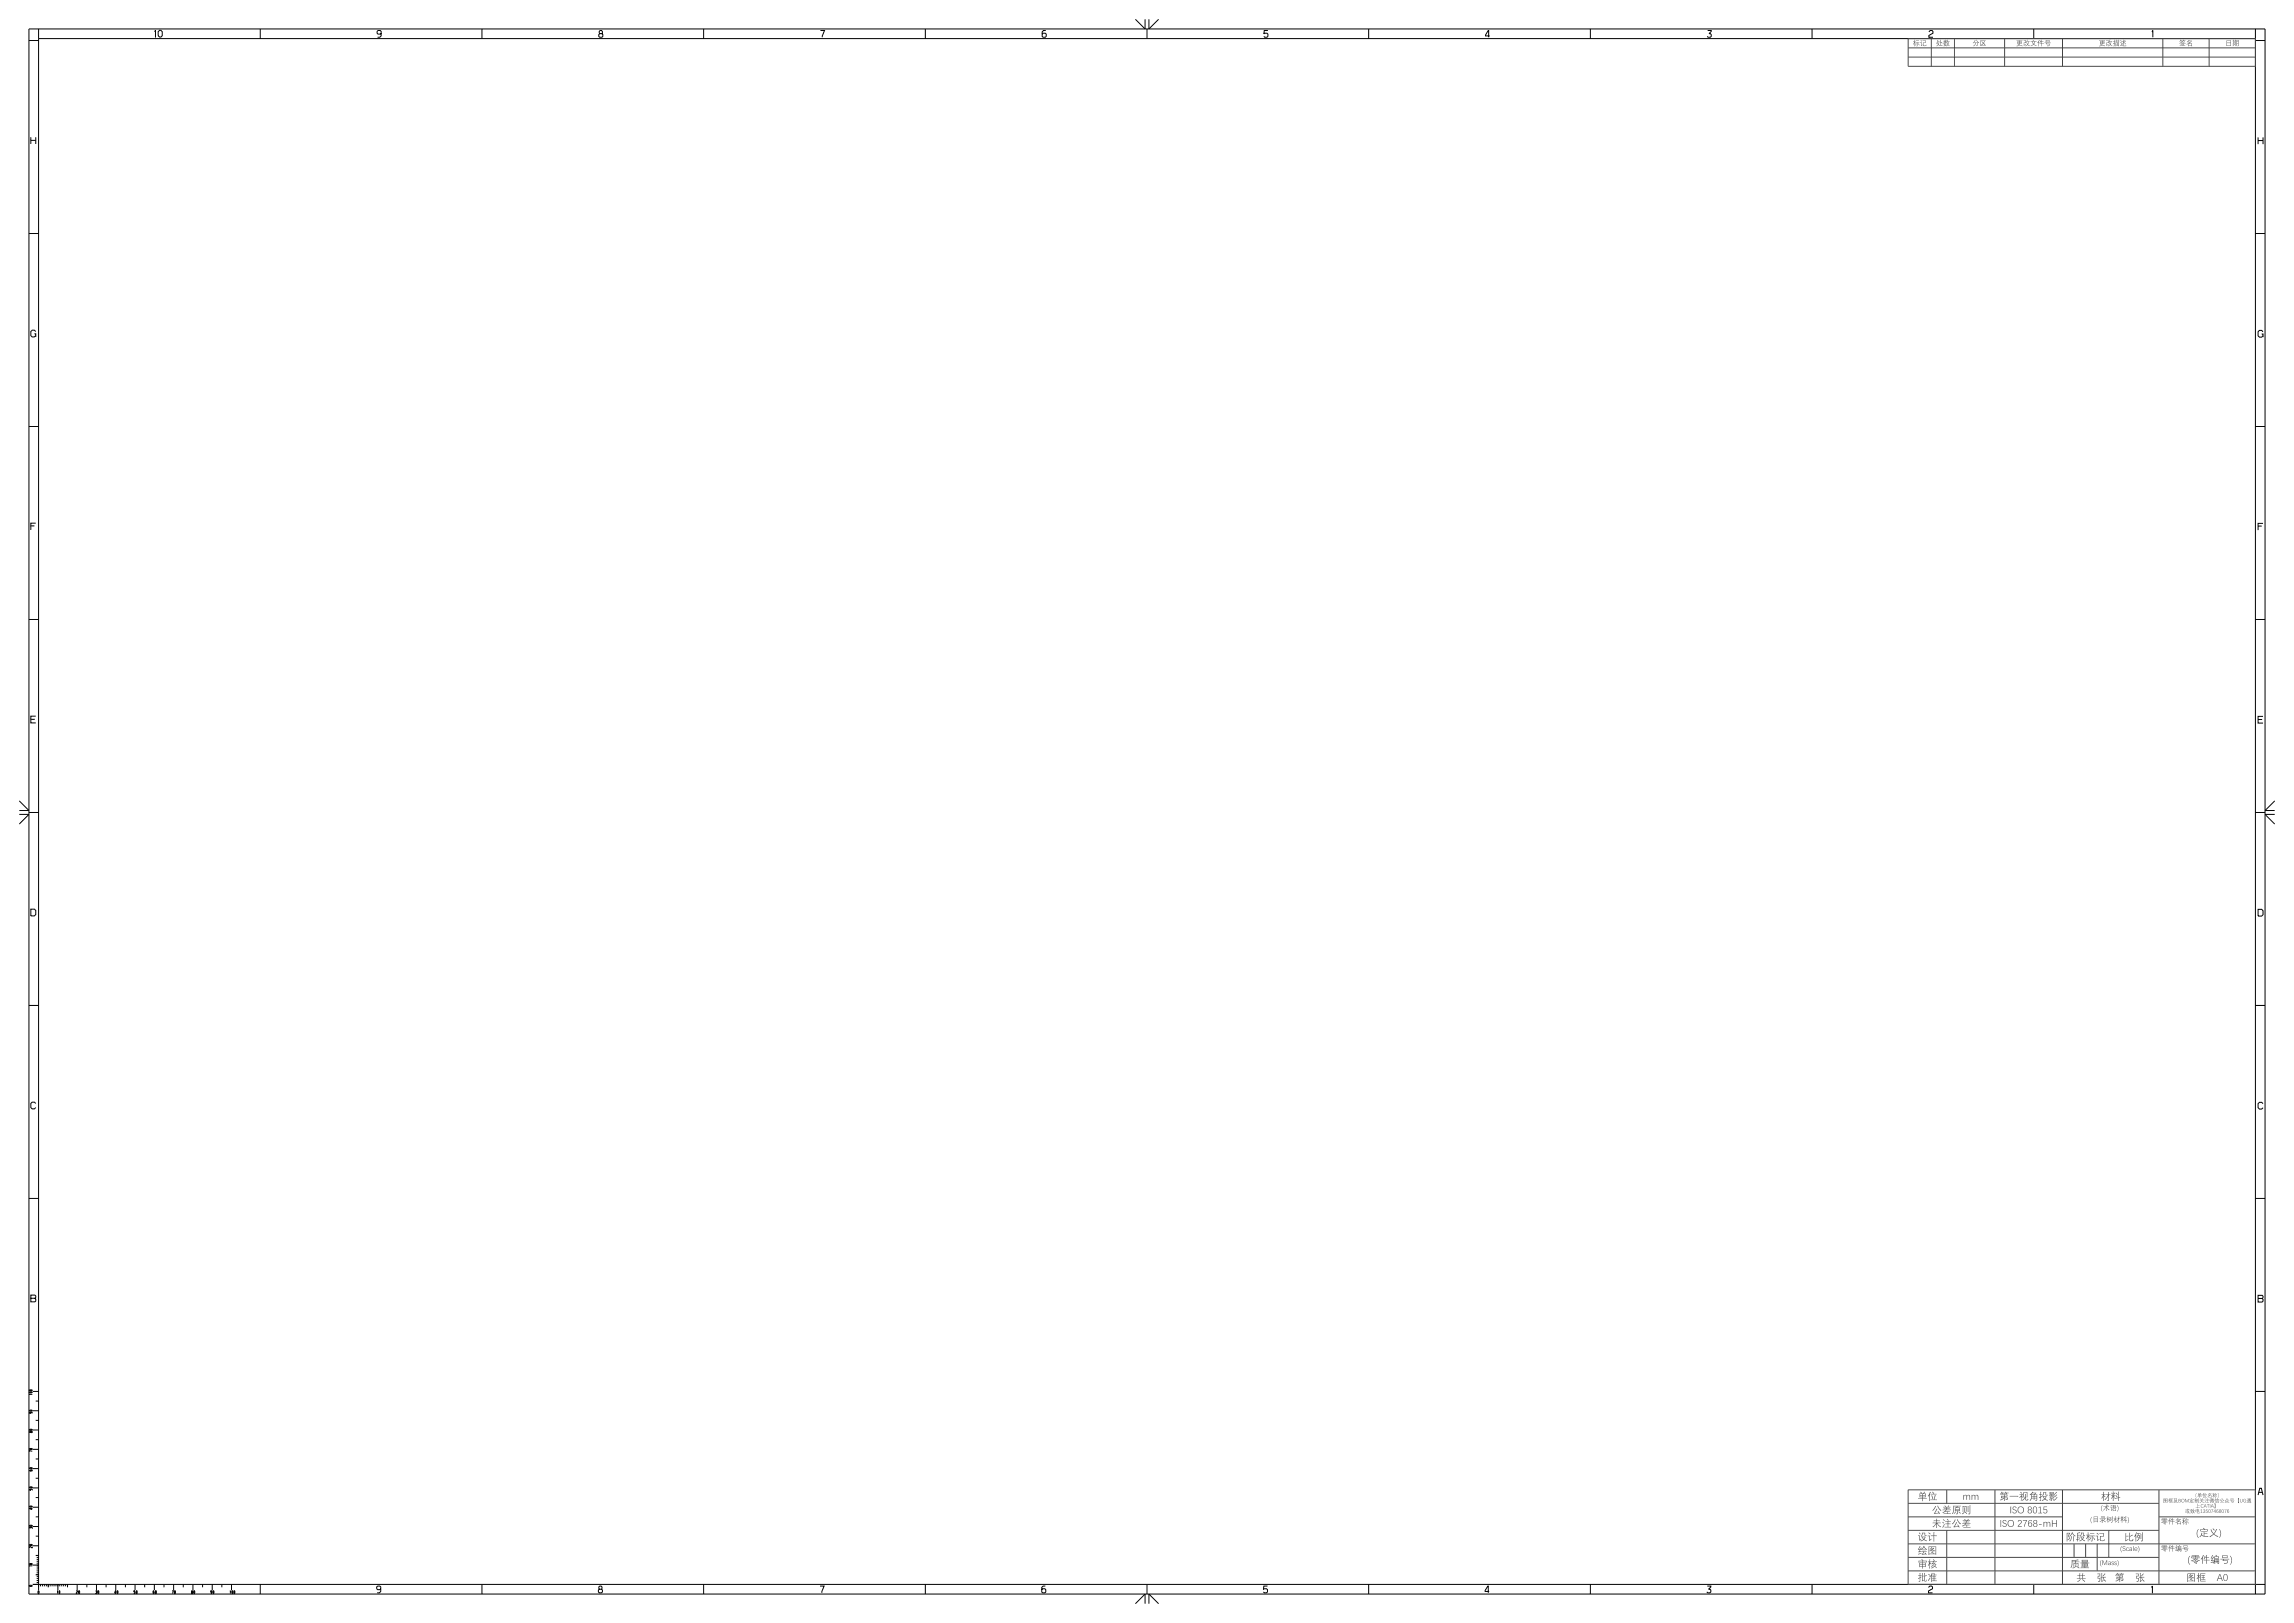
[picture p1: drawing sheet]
<svg xmlns="http://www.w3.org/2000/svg" width="1189mm" height="841mm" viewBox="0 0 1189 841" stroke-linecap="round" stroke-linejoin="round" font-family="sans-serif">
<g fill="none" stroke="#000" stroke-width=".52">
<path d="M15 15h1159v811h-1159zM20 15v809M80 16h1v3M80 19h1M83 16h1v3h-1h-1v-3zM135 15v5M198 17l-2 1-1-2h1h2v3h-1h-1M250 15v5M311 17h1v-1h-1l-1 3h1h1v-2M365 15v5M425 16h2l-1 3M480 15v5"/>
<path d="M542 16h-1l-1 1v2h2v-2l-2 1M589 10l4 5v-5M595 15v5M595 10v5l5-5M657 16h-2v2l2-1v2h-2M709 15v5M772 19h-2l1-3 1 3M824 15v5M885 16h2l-1 1 1 1v1h-1h-1M939 15v5M1000 17v-1h2v1l-2 1v1h2M1054 15v5"/>
<path d="M1115 17l1-1v3M1169 15v811M15 21h5M20 20h1149M1169 21h5M16 73h3M16 71v4M19 71v4M1170 71v4M1170 73h3M1173 71v4M15 121h5"/>
<path d="M1169 121h5M18 173h1v2M19 172l-1-1h-1l-1 1v2l1 1h1l1-1M1172 173h1v2M1173 172l-1-1h-1l-1 1v2l1 1h1l1-1M15 221h5M1169 221h5M16 272h2M19 271h-3v4M1170 273h2M1173 271h-3v4M15 321h5"/>
<path d="M1169 321h5M16 373h2M19 371h-3v4h3M1170 373h2M1173 371h-3v4h3M10 415l5 5h-5M1179 415l-5 5h5M10 422h5l-5 5M15 421h5M1169 421h5M1179 422h-5l5 5M16 471h2l1 1v2l-1 1h-2z"/>
<path d="M1170 471h2l1 1v2l-1 1h-2zM15 521h5M1169 521h5M19 572l-1-1h-1l-1 1v2l1 1h1l1-1M1173 572l-1-1h-1l-1 1v2l1 1h1l1-1M15 621h5M1169 621h5M16 673h2l1-1-3-1v4h2l1-1-1-1M1170 673h2l1-1-3-1v4h2l1-1-1-1M15 721l2 1zM15 720l2 1zM15 731h2z"/>
<path d="M16 732h-1h1h1M17 722l-2 1M17 721h3M17 731h3M18 726h2M18 736h2M1169 721h5M15 751h2zM15 741h2zM16 742h1h-2h1M17 752h-2M17 741h3"/>
<path d="M17 751h3M18 746h2M18 756h2M15 772h1h1M15 771h2zM15 762h1h1h-1M15 761h2zM17 761h3M17 771h3M18 766h2M18 776h2M1170 775l1-4h1l1 4"/>
<path d="M1171 773h2M15 792v-1h2v1M15 791h2zM15 781h2zM16 782h-1h2M17 781h3M17 791h3M18 786h2M18 796h2M15 800l2 1zM15 810l2 1zM17 801v1l-2-1 1 1"/>
<path d="M17 811h-1M17 811h.1M17 811h3M17 801h3M18 806h2M18 816h2M19 807h1M19 808h1M19 809h1M19 810h1M19 812h1M19 813h1"/>
<path d="M19 814h1M19 815h1M19 817h1M19 818h1M19 819h1M15 822h2zM17 821h1157M19 820h1M20 824v2zM21 821v1M22 821v1M23 821v1"/>
<path d="M24 821v1M25 821v2M26 821v1M27 821v1M28 821v1M29 821v1M30 825v1M30 821v3M31 824v2zM31 821v1M32 821v1M33 821v1"/>
<path d="M34 821v1M35 821v2M40 825v-1v1v1M40 821v3M41 824v2zM45 821v2M50 824v2M50 821v3M51 824v2zM55 821v2M60 821v3M60 825h-1l1-1v2"/>
<path d="M61 824v2zM65 821v2M70 824h-1v1h1v1h-1M70 821v3M71 824v2zM75 821v2M80 824l-1 1 1 1v-1h-1M80 821v3M81 824v2zM85 821v2M89 824h1v2M90 821v3"/>
<path d="M91 824v2zM95 821v2M99 825l1-1-1 2 1-1M100 821v3M101 824v2zM105 821v2M110 825h-1v-1l1 1-1 1M110 821v3M111 824v2zM115 821v2M119 825v1M119 826h.1"/>
<path d="M120 821v3M120 824l1 2zM121 824l1 2zM135 821v5M197 823l-1 1-1-2h1h1v3h-2M250 821v5M311 823h1v-1h-2v3h1h1v-2M365 821v5M425 822h2l-1 3M480 821v5M542 822h-1l-1 1v2h2v-2l-2 1M593 826v5"/>
<path d="M594 826l-5 5M595 821v5M595 826v5M596 826l5 5M657 822h-2v2l1-1 1 2h-1h-1M709 821v5M772 825h-2l1-3v3M824 821v5M885 822h2l-1 1 1 1v1h-1h-1M939 821v5M1000 823v-1h2v1l-2 1v1h2M1054 821v5"/>
<path d="M1115 823l1-1v3M1115 825h1"/>
</g>
<g fill="#4b4b4b">
<path d="M995 774h2l1-1-1 1h1v2h-1l2 1h-2v1l-1-1h-2l2-1h-1zM995 775v1h1v-1zM995 774v1h1v-1zM997 775v1h1v-1zM997 774v1h1v-1zM995 773l1 1zM1003 775v2h1h-3h1zM1001 774h3zM1001 775l1 2zM1001 773l1 1zM1000 773h1l-1 5v-3h-1z" fill-rule="evenodd"/>
<path d="M1018 775h1h2v2l-1-2v2l-1-2h-1v2zM1022 775h1h1h1v2v-2h-1v2l-1-2h-1v2z" fill-rule="evenodd"/>
<path d="M1037 774h3v1h-1v1h2v1h-1v-1h-1v2v-2l-2 1 1-1h-1v-1h2zM1038 775l-1 1h2v-1zM1039 775h1zM1038 773l1 1h-1h-1h-1zM1039 773l2 1h-1h-1zM1042 775h4zM1047 774h1a.8 .8 0 0 0 0 1 .8 .8 0 0 0 1 1h-1l-1 2v-2l1-2zM1047 773l1 1zM1050 774v3h1h-1v-1a1.3 1.3 0 0 1-2 1l1-1zM1049 773h2v3v-3h-2v3zM1053 773h1h1v1h1v4l-1-1h1v-1h-2v1v-1h-1l-1 2v-1l1-1v-2h-1zM1053 774h1h1zM1053 776h1zM1053 775h1zM1054 775h2zM1054 776h2zM1059 775h2a1 1 0 0 0-1 1 1 1 0 0 0 1 1v1l-1-1h-2a.9 .9 0 0 0 1 0 .9 .9 0 0 0 0-1zM1059 776l1 1v-1zM1059 773h2v2h-1v-1h-1v1zM1058 773l1 1h-1v2v2h-1l1-2h-1h1v-2h-1h1zM1062 773h2v2h-1h2h-3h1h-1zM1063 774h1zM1063 773l1 1zM1062 777h1zM1062 775h2l-1 3v-2h-1zM1063 776h1zM1064 776v1zM1064 777l2-1-1 2zM1066 773l-1 2zM1065 776l1-1z" fill-rule="evenodd"/>
<path d="M1091 774h2v-1v1h1l-1 1v3h-1v-1h1v-2a1.6 1.6 0 0 1-2 2l2-2zM1090 773v1h1l-1 1 1 1-1-1v3v-3l-1 1a1 1 0 0 0 1 0 1 1 0 0 0 0-1v-1zM1098 773v3h1h-1v2v-2h-2h2zM1097 775v1zM1097 773v2zM1095 773h1l-1 2h1h-1l1 1-1-1v3v-2h-1a.8 .8 0 0 0 1 0 .8 .8 0 0 0-1-1h1zM1094 774h1zM1096 773v1z" fill-rule="evenodd"/>
<path d="M1138 774l1 2-1-1zM1139 774h2v1h-1l1 1-1-1v1v-1l-1 1 1-1h-1zM1139 775h1zM1139 774l1 1zM1140 775h1zM1140 774l1 1zM1143 774v2h1h-2h1zM1142 774h2zM1142 775l1 1zM1142 774v2v-2l-1 1zM1144 774h1h1l-1 1h1v1h-1v-1h-1l2-1zM1145 775v1h1v-1zM1148 775v1zM1148 774h1v1h-1zM1148 774v2zM1149 775v1zM1147 774h1l-1 2v-1v-1zM1149 774l1 1v1z" fill-rule="evenodd"/>
<path d="M1122 777h1h-1l1 1h-1l1-1h-1zM1122 778h1zM1122 778h1zM1121 777h2v2h-2zM1122 777v1h1v-1zM1125 777h1h-1v1l1 1h-1zM1125 777h1v1h-1h1zM1124 776v3v-2v1zM1127 777h1v1l1 1-1-1-1 1 1-1-1-1v1a.8 .8 0 0 0 0-1zM1127 777l1 1v-1zM1129 777h1v1h-1zM1129 777h1zM1129 778h1zM1130 778a1 1 0 0 1 2 0 1 1 0 0 1-2 0zM1131 778a.7 .7 0 0 0 1 0 .7 .7 0 0 0-1 0zM1133 777l1 1v-1v1v-1v1l-1-1v1zM1135 777h2h-1l1 1h-1l1 1-2-1v1v-1h1v-1zM1135 777h1v-1l1 1h-2zM1138 776l1 1h-1h1h-1l1 1h-1v1v-1v1v-1l-1-1h1h-1zM1139 777v1zM1139 776l1 3h-1zM1140 777h2h-1h1h-1v1h1h-1l1 1a.8 .8 0 0 0-1-1 .8 .8 0 0 0-1 1l1-1h-1h1v-1zM1140 776l1 1zM1143 777v1zM1143 778v1zM1143 776v1zM1143 777h2h-1v1h1h-1v1h1h-2h1v-1h-1l1-1zM1144 776v1zM1146 777v2l-1-1zM1146 776l-1 1zM1146 778h1h-1v1zM1146 777h1v-1l1 3h-2l1-1v-1zM1147 777v1zM1146 777v-1v1h1h-1zM1148 776v3v-2zM1149 777v-1l1 1zM1149 778h1v1h-1zM1149 778h1zM1149 777h1zM1149 778h1zM1151 777v1zM1152 777l-1 1h1v1h-1zM1152 776l1 2zM1154 777v1l-1 1zM1153 777l1-1 1 1a.8 .8 0 0 0-1 0 .8 .8 0 0 0-1 1zM1155 777v2v-1l-1 1zM1156 777l2 1h-1h1v1h-1l1-1zM1156 776h2v1h-2zM1156 777h1zM1160 776h1v3h-1zM1161 777l1 1v-1v1h-1zM1163 777h1h-1v1h1h-1h1h-1zM1165 776v1zM1165 776h2v1h-1h1v1h-1h-1v-1h1h-1zM1165 777h1zM1165 777h1zM1164 777h1v1l2 1h-2z" fill-rule="evenodd"/>
<path d="M1139 779v1h1h-1v1h1h-2h1zM1141 780h1h-1v1h1h-1zM1143 779l1 2h-1h-1zM1143 780v1zM1144 779h1v1v1l-1-1zM1145 779l1 2zM1147 779v2h-1zM1147 780l-1 1h1zM1148 779v3z" fill-rule="evenodd"/>
<path d="M1133 784h1zM1133 783a.5 .5 0 0 1 1 0 .5 .5 0 0 1-1 0zM1133 783h1zM1134 782h1zM1133 782h1h1h-1v1h1l-1 1h1h-1v-2zM1135 782h1v1v-1v1h-1l1-1zM1135 783h1v1h-1l1-1zM1137 782h1l-1 2h1h-1h-1h1v-1h-1zM1138 782h1h1v2h-1h1h-2zM1138 782l1 1zM1138 783h1zM1139 782l1 1zM1139 783h1zM1141 782l1 2h-1v-2zM1142 782h1v2h-1l1-1h-1l1-1zM1143 782h1l-1 1h1v1h-1l1-1h-1zM1145 782l1 1-1 1zM1145 782v2l1-1zM1146 782h1v2v-2zM1148 782v2h-1zM1148 782l-1 1h1zM1149 782h1l-1 1h1v1h-1zM1149 783a.5 .5 0 0 0 1 0 .5 .5 0 0 0-1 0zM1150 782h1v2h-1zM1150 783a.5 .5 0 0 0 1 0 .5 .5 0 0 0-1 0zM1150 783a.5 .5 0 0 0 1 0 .5 .5 0 0 0-1 0zM1152 782l1 1-1 1zM1152 782v2v-1zM1153 782h1l-1 2 1-2zM1155 782l-1 1h1v1h-1zM1154 783a.5 .5 0 0 0 1 0 .5 .5 0 0 0-1 0z" fill-rule="evenodd"/>
<path d="M1003 780l1 1-2 2zM1004 782l-1 1a.6 .6 0 0 0 0 1 .6 .6 0 0 0 1 0h1v-1v1h-3zM1004 780l2 3a1.7 1.7 0 0 1-2-2zM1007 781h2l1-1v1h1h-2v1h2h-2l2 1h-2h-1h3h-2v1l2 1h-4l2-1v-1l-2 1 1-1-1-1h2h-2l2-1zM1008 780v1zM1012 780h4l-2 1h2v2h-1v2l-1-1v-1h-1v-2h1h-1v1a1.3 1.3 0 0 1-1 2zM1014 782v1h2v-1zM1014 781v1h2v-1zM1014 783l-1 1zM1015 783l1 1zM1018 781h1l-1 2-1 2v-1l1-1zM1017 780h2v3v-2h-1l-1 2zM1019 783v1zM1020 780v1v2zM1021 780v4l-1 1v-1h1z" fill-rule="evenodd"/>
<path d="M1042 781v3zM1043 781h1h1h-1h-1l2 2v1h-2v-1l1 1 1-1-2-1zM1045 782a2 2 0 0 1 4 0 2 2 0 0 1-4 0zM1046 782a1.5 1.5 0 0 0 3 0 1.5 1.5 0 0 0-3 0zM1051 781h1h1l-1 1 1 1v1h-2l1-2zM1051 782a1 1 0 0 0 2 0 1 1 0 0 0-2 0zM1051 783a1 1 0 0 0 2 0 1 1 0 0 0-2 0zM1054 781h1h1v2l-1 1-1-1zM1054 781v2l1 1v-2v-1zM1057 781h1v3h-2h1v-3zM1059 781h2h-1l-1 1h1l1 1v1h-2h1l1-1-1-1-1 1z" fill-rule="evenodd"/>
<path d="M1002 788h2v-1v1h1h-1v1h2h-2l2 2a1.6 1.6 0 0 1-2-2v3v-3l-2 2 1-2h-1h2v-1zM1008 790l-1 2zM1007 787l1 1zM1008 788h3h-1v2l1-1-1 1v1h1h-3h2v-1h-2h2v-2zM1009 787l1 1zM1013 787l1 1-2 2zM1014 789v1a.6 .6 0 0 0 0 1 .6 .6 0 0 0 1 0v-1l1 1h-3zM1014 787l2 3a1.7 1.7 0 0 1-2-2zM1017 788h3v-1v1h1h-2v1h2h-2l2 1h-2h2h-1v1l1 1h-3l1-1v-1l-2 1 2-1-2-1h2h-1l1-1zM1018 787l1 1z" fill-rule="evenodd"/>
<path d="M1037 788v3zM1038 788h1h1h-1h-1l2 2v1h-2v-1l1 1 1-1-2-1zM1040 789a2 2 0 0 1 4 0 2 2 0 0 1-4 0zM1041 789a1.5 1.5 0 0 0 3 0 1.5 1.5 0 0 0-3 0zM1046 788h1l1 1-2 2h2h-2l2-2-1-1h-1zM1048 788h3l-2 3v-1l1-2zM1052 788h1h-1v1h-1h1h1v2l-2-1zM1051 790a1 1 0 0 0 2 0 1 1 0 0 0-2 0zM1054 788h2l-1 1 1 1-1 1h-1v-2zM1054 789a1 1 0 0 0 2 0 1 1 0 0 0-2 0zM1054 790a1 1 0 0 0 2 0 1 1 0 0 0-2 0zM1057 790h1zM1059 789h1h1h1l1 2-1-2h-1v2l-1-2-1 2zM1064 788v1h2v-1v3v-2h-2v2z" fill-rule="evenodd"/>
<path d="M1120 789l2-1 2 1h-1a1.5 1.5 0 0 0-2 0zM1121 789h1v-1l1 1-1 1-1-1h1zM1121 787h2h-1h1v1v-1h-1v1l-1-1-1 1v-1h2zM1121 788h1zM1121 788h1zM1122 788h1zM1122 788h1zM1125 787l-1 3v-2zM1125 787h1h1l-1 1h1l-1 1v1v-1h-1l1-1h-1zM1128 788l1-1h1l-1 1h1v2h-2v-1h-1l2-1 1-1zM1129 789v1h1v-1zM1133 788l-1 1zM1133 787h1v1h-1h-1zM1133 788v2zM1131 787h1v2v-1v2v-2l-1 1 1-1h-1h1z" fill-rule="evenodd"/>
<path d="M994 796h1v2h1h-1v-2zM995 794v1zM996 796h2a1 1 0 0 0-1 1 1.1 1.1 0 0 0 2 1h-1a1.7 1.7 0 0 0-2 1l-1-1a1 1 0 0 0 2 0 .9 .9 0 0 0-1-1zM996 797h1h1zM996 794h2v2v-1h-2v1zM999 796h1v2l1-1-1 2v-3zM1000 794v1zM1002 794h1l-1 2h2h-2l1 3-1-3h-1h1z" fill-rule="evenodd"/>
<path d="M1074 794l2 2h-1l-1-1-1 1h-1zM1073 796h1v2l-1 1zM1075 796v3zM1071 794l2 1a1.5 1.5 0 0 0 0 2l-1 1v-1a1.2 1.2 0 0 1 0-2h-1v4zM1077 794h1l-1 1h1l-1 1h1l-1 1v1l1-1-1 1v1l-1-1h1zM1078 796h2a1 1 0 0 0 0 1 1 1 0 0 0 1 1l-1 1a1.3 1.3 0 0 0-1-1 1.3 1.3 0 0 0-1 1v-1a1.1 1.1 0 0 0 1-1 1.1 1.1 0 0 0-1-1zM1079 797h1zM1079 794h1v1l1 1h-1v-2h-1l-1 2zM1084 797l-1 1zM1083 796h3h-1l-1 3v-1v-2zM1083 794l2 1zM1085 797l1 1zM1082 794h1l-1 1h1l-1 1 1 1-1-1v3v-3l-1 1a.9 .9 0 0 0 1 0 .9 .9 0 0 0-1-1l1-1zM1086 796h1v2h1l-1 1v-3zM1087 794l1 1zM1088 794h2v2h-1v2h1h1h-3v-2h2v-1z" fill-rule="evenodd"/>
<path d="M1102 794v1v1h1h-1v2l1-1v1l-1 1zM1104 794v2l1-1v1h-1v2h1v-1l1 1-1 1-1-1zM1108 794h1l-1 1v1h1a2 2 0 0 1-1 2 .8 .8 0 0 0 1 0 .8 .8 0 0 0-1-1h1v-1l-2 1 1-2zM1109 795h1v2zM1110 794h1v4l-1 1v-1zM1107 794h1l-1 5v-3h-1z" fill-rule="evenodd"/>
<path d="M995 801l-1 2h1l1-1-1 2h1h-2l1-1h-1zM994 805h2l-2 1zM997 801l2 2-2-1-1 1zM996 804h3h-2v1h1h1l-3 1 1-2zM996 803h2zM1001 802h2a.8 .8 0 0 0-1 1 .8 .8 0 0 0 1 1l-2-1-1 1 1-1 1-1-2 1zM1001 804l1 1zM1001 804h1zM1000 801h4v5h-4zM1000 802v3h3v-3z" fill-rule="evenodd"/>
<path d="M1120 803l2-1 2 1h-1a1.5 1.5 0 0 0-2 0zM1121 803h1v-1l1 1-1 1-1-1h1zM1121 801h2h-1h1v1v-1h-1v1l-1-1-1 1v-1h2zM1121 802h1zM1121 802h1zM1122 802h1zM1122 802h1zM1125 801l-1 3v-2zM1125 801h1h1l-1 1h1l-1 1v1v-1h-1l1-1h-1zM1127 803h2zM1128 801v1l1-1-1 2 1-1-1 1zM1129 801h1h-1h2v1h-2h2v2h-1v-1v1v-1v1l-1-1v1v-1l-1 1zM1129 801v1h1v-1zM1129 802v1zM1130 802v1zM1130 802v1zM1131 802h3h-2v1h2v1h-1l1-1h-2v-1zM1132 801h2v1h-2zM1132 801v1h2v-1z" fill-rule="evenodd"/>
<path d="M994 809h3l-1-1 1 1h2v1l-1-1h-3l-1 1zM995 810h1v-1l1 1h1v2h-1v1l-1-1h-1zM995 811h1zM995 810v1h1v-1zM997 811h1zM997 810v1h1v-1zM1001 809h3h-2v1h1l-2 2 1-2-1 1 1-2zM1002 808l1 1zM1001 812l2-2 1 1-1 1h1a1.1 1.1 0 0 0-1 0 1.1 1.1 0 0 0-1 1zM1000 808l1 2h-1v3v-3l-1 1 1-2h-1h1z" fill-rule="evenodd"/>
<path d="M1074 808h3l-3 1v3h-1zM1076 811a1.2 1.2 0 0 1-2 1h1zM1074 809h2h2h-2v1h1v2v-2h-2v2v-2h1v-1zM1076 812l2 1zM1078 810h5zM1079 808h3v2h-3zM1079 809h3zM1079 809h3zM1079 810h3v2h-1h1h-1l2 1h-5l2-1h-1h1h-1zM1081 811h1zM1081 810l1 1zM1079 811h1zM1079 810l1 1z" fill-rule="evenodd"/>
<path d="M996 815h1v2v2h-1zM997 815h1v2l1-1-1 1v2h1h-1h-1zM995 815l1 1h-1l1 1-1 1v1v1v-2h-1l1-1v-1h-1h1zM1000 817v2zM999 816h1zM1001 815h1l-1 1h3h-1v1h1h-1v1h1h-1v1h1h-3v1v-4l-1 1zM1001 818v1h1v-1zM1001 817v1h1v-1zM1001 816v1h1v-1zM1002 815l1 1z" fill-rule="evenodd"/>
<path d="M1078 815v1h1v-1h1v1l1 1h-1v1h1h-5h2v-1h-1l1-1zM1078 817v1h1v-1zM1077 820l2-1zM1079 818l2 2zM1089 815h1v2h1h-1l2 2a1.3 1.3 0 0 1-2 0 1.3 1.3 0 0 1 0-2v2l-1 1v-3zM1091 815v1l-1 1zM1087 815h2v2h-1v1h1l-1 2-1-1h1v-1h-1v-1h1v-1zM1097 816h3v1h-1v1h2l-1 1h-1l1-1h-1v2v-2l-2 1h-1l2-1h-1v-1h2zM1097 817v1h2v-1zM1099 817h1zM1097 815l2 1h-1h-1zM1099 815l2 1h-1h-1zM1109 815h1l-1 2h2h-1l2 2a1.3 1.3 0 0 1-2 0 1.3 1.3 0 0 1 0-2h-1v2h1l-1 1v-3zM1111 815v1l-1 1zM1107 815h1v2l-1 1h2l-1 2-1-1h1v-1h-1v-1h1v-1z" fill-rule="evenodd"/>
<path d="M1135 816h2a.8 .8 0 0 0-1 1 .8 .8 0 0 0 1 1l-1-1-2 1 1-1h1v-1l-2 1zM1135 818l2 1zM1135 818h1zM1134 815h4v5h-4zM1134 816v3h3v-3zM1140 815h3l-2 1v3h2h-3zM1141 816h2h-1v1h1h-1v1l1 1h-2l1-1v-1h-1h1v-1zM1139 815h1v1v1v3l-1-3-1 1 1-1v-1zM1150 816l2 3-1-1h-1l-1 1zM1151 816l-1 2h1zM1153 816h1l1 2-1 1-2-1zM1153 816v2l1 1v-2v-1z" fill-rule="evenodd"/>
<path d="M993 22h2h-1v2h-1h1v-2zM993 21h2zM994 23h1zM992 21v1h1h-1h1h-1v2v-2v1zM995 22h1v1v1v-2zM995 21h1zM996 21h2v1h-1v1l1 1v-1v1h-1v-2h1v-1z" fill-rule="evenodd"/>
<path d="M1004 21l1 1a1.3 1.3 0 0 0 0 1 1.3 1.3 0 0 0 2 1l-2-1-1 1v-1v-1l1 1v-1h-1v1zM1006 21l1 1h-1v1zM1008 21h1l-1 1h1h-1h-1h1l-1-1h1zM1007 23h2v1h-1v-1zM1008 23h1zM1007 21h1zM1009 21h1v2v1v-1l-1 1 1-1-1-1 1 1v-1h-1z" fill-rule="evenodd"/>
<path d="M1024 21l-1 1zM1023 22h2v2h-1l1-2h-1v1l-1 1a.9 .9 0 0 0 1-1 .9 .9 0 0 0-1-1zM1024 21l2 1zM1026 21h3h-2v3h2h-3zM1027 21l1 1 1-1-1 1 1 1a.8 .8 0 0 0-1 0 .8 .8 0 0 0-1 0 .9 .9 0 0 0 1 0 .9 .9 0 0 0-1-1z" fill-rule="evenodd"/>
<path d="M1045 21h3h-1h1v2h-1l1 1-1-1-2 1 1-1h1h-1v-2h1zM1046 22h1zM1046 22l1 1zM1047 22l1 1zM1047 22h1zM1049 21h1v1h-1v1h1l-1 1v-2h1v-1zM1051 21h1l-1 1a1 1 0 0 0 0 1 1 1 0 0 0 1 1l-1-1-1 1a.8 .8 0 0 0 1-1 .8 .8 0 0 0-1-1l1 1v-1h-1zM1052 21h4l-1 1a1.1 1.1 0 0 0-1 1 1.1 1.1 0 0 0 2 1h-1a1.5 1.5 0 0 0-2 0h-1a1.1 1.1 0 0 0 2-1 1.1 1.1 0 0 0-1-1zM1053 22a.8 .8 0 0 0 1 1 .8 .8 0 0 0 1-1zM1057 21v3v-2h-1zM1057 21l1 1v-1v1l1-1-1 1h1l-1 1v1v-1h-1l1-1h-1zM1060 22h3h-2v1h1v1h-1l1-1h-2l1-1zM1060 21h2v1h-2zM1061 21v1h1v-1z" fill-rule="evenodd"/>
<path d="M1088 21h3h-1h1v2h-1l1 1-2-1-1 1 1-1h-1v-2h2zM1089 22h1zM1089 22v1zM1090 22v1zM1092 21h1v1h-1v1h1l-1 1v-2h1v-1zM1093 21h2l-1 1a1 1 0 0 0 0 1 1 1 0 0 0 1 1l-1-1-1 1a.8 .8 0 0 0 1-1 .8 .8 0 0 0-1-1l1 1v-1h-1zM1097 21h1v1v-1h-1v1l-1-1zM1097 22h1v2h-1zM1097 23v1v-1zM1098 22v1zM1098 23v1v-1zM1097 22v1zM1096 21v1l-1 2 1-1h-1l1-1-1-1h1zM1099 21h1zM1101 21v1h1h-1l1 1-1-1v2v-2l-1 1a.6 .6 0 0 0 1 0 .7 .7 0 0 0-1-1h1zM1101 21h1zM1099 22h1v1l2 1h-3v-2z" fill-rule="evenodd"/>
<path d="M1130 22l1-1 2 1zM1130 22h2h-1zM1130 24h1l1-1-1 1h2zM1130 21h1l-1 1zM1132 21h1h-2zM1130 23h1zM1133 22l2-1h1l-1 1h1v2h-2v-1h-1l2-1h-1h1l1-1zM1134 23v1h2v-1z" fill-rule="evenodd"/>
<path d="M1154 21h2v3h-2zM1154 22v1h2v-1zM1154 21v1h2v-1zM1158 21h1v2h-2zM1158 22v1zM1158 21v1zM1158 23l-1 1zM1158 23h1zM1159 21h1v3v-1h-1v1zM1159 22h1zM1159 21v1h1v-1z" fill-rule="evenodd"/>
<path d="M1100 801l-1 2 1 1-1-1zM1100 801l2 1h-2l2 1-1 1-1-1h1l-1-1zM1102 802h1l-1 1h1v1l-1-1zM1104 803a.5 .5 0 0 0 1 0 .5 .5 0 0 0-1 0zM1104 802h1v2l-1-1h1zM1106 801v3zM1107 802h1v1h-1l1 1-2-1zM1107 802v1h1zM1108 801l1 2-1 1 1-1z" fill-rule="evenodd"/>
<path d="M1089 808v2v2l-1-2zM1090 808l1 3 1-3v3v-2l-1 2-1-2v2zM1093 810a.5 .5 0 0 0 1 0 .5 .5 0 0 0-1 0zM1093 809h1v2h-1v-1h1zM1095 809h1l-1 1h1l-1 1h-1h1v-1zM1096 809h1l-1 1h1v1h-1h1zM1097 808l1 2v2v-2z" fill-rule="evenodd"/>
<path d="M1135 806l-1 3 1 2-1-2zM1136 809l2-2 2 1v1a2.7 2.7 0 0 0-4 0zM1136 809h2v-1v1h1l-1 1h1h-2l2-1zM1136 806h4h-2h2v1h-2h-2v-1h2zM1136 807h1zM1136 807l1 1zM1138 807h1zM1138 807l1 1zM1142 806l-1 4v-3v1zM1143 806v1h1v-1v1h1h-1v1h1l-1 1v1v-1h-2l2-1v-1l-2 1zM1146 809h1zM1147 806l-1 1h2l-2 2 1-1-1 1 1-2h-1zM1148 806h1h1v2h-2h2v2h-1h1v-1h-1v1v-1v1l-1-1v1v-1l-1 1 1-1zM1148 807h2zM1148 808v1zM1149 808v1zM1149 808l1 1zM1151 808h4h-2l-1 1h3l-1 1h-1h1v-1h-2v-1zM1152 806h3v1h-3zM1152 806v1h2v-1zM1156 806l1 2-1 3 1-3z" fill-rule="evenodd"/>
<path d="M1139 792v3l1 2-1-2zM1141 794h3h-1v1h1h-1v1h2h-3a.9 .9 0 0 0-1-1 .9 .9 0 0 0-1 1l1-2 1 2v-2zM1140 792l3 1-1-1 1 1 1-1v2v-1h-3h-1zM1146 793l1 1a.9 .9 0 0 0 1 0 .9 .9 0 0 0 0-1l1-1v1v1a1.3 1.3 0 0 0-1 1 1.3 1.3 0 0 0 1 1 1.9 1.9 0 0 0-3 0l-1 1v-1a1.5 1.5 0 0 0 2-1 1.5 1.5 0 0 0-1-2zM1147 792l1 1zM1150 792l1 2-1 3 1-3z" fill-rule="evenodd"/>
<path d="M1090 780l-1 2 1 1-1-1zM1092 780h1zM1090 781h2v-1v1h1h-1l1 1-1-1v2v-2l-2 2 1-2zM1094 781v1h1l-1 1v-2zM1094 780h1zM1095 780h2h-1h1v1h-2v-1zM1095 782h2v1h-2zM1095 782v1h1v-1zM1097 780l1 1-1 2 1-1z" fill-rule="evenodd"/>
<path d="M1084 786v2v1v-1zM1085 786h2v3h-2zM1085 786v1h2v-1zM1085 787v1h2v-1zM1085 788h2zM1089 786h2v1h-1v1l1-1-1 1 1 1-1-1v1h-1l1-1-2 1 2-1v-1h-2h2l-1-1h2zM1089 787v1zM1093 786h1v2l-1 1v-1v-1h1v-1zM1094 787l1 1zM1095 786v1v2h-1l1-2-1-1 1 1zM1092 786l1 1v2l-1-2v1zM1097 787h1v-1v1h1h-1v2v-2l-1 1 1-1zM1096 786v1h1h-1h1h-1v2v-2l-1 1zM1102 786v2v1v-1h-2h2zM1101 787v1zM1101 786v1zM1100 786v1h1h-1v1v-1v2v-2l-1 1zM1099 786h1zM1100 786v1zM1103 786v1v2v-2z" fill-rule="evenodd"/>
</g>
<g fill="none" stroke="#4b4b4b" stroke-width=".52">
<path d="M989 20h180v14h-180zM989 25h180M989 30h180M1001 20v14M1013 20v14M1039 20v14M1069 20v14M1121 20v14M1145 20v14M989 772h180v49h-180zM989 779h130M1009 772v7"/>
<path d="M1034 772v49M1069 772v49M1119 772v49M989 786h80M989 793h130M1009 793v28M1093 793v14M1119 786h50M989 800h180M989 807h130M989 814h180M1075 800v7"/>
<path d="M1081 800v7M1087 800v14"/>
</g>
</svg>
